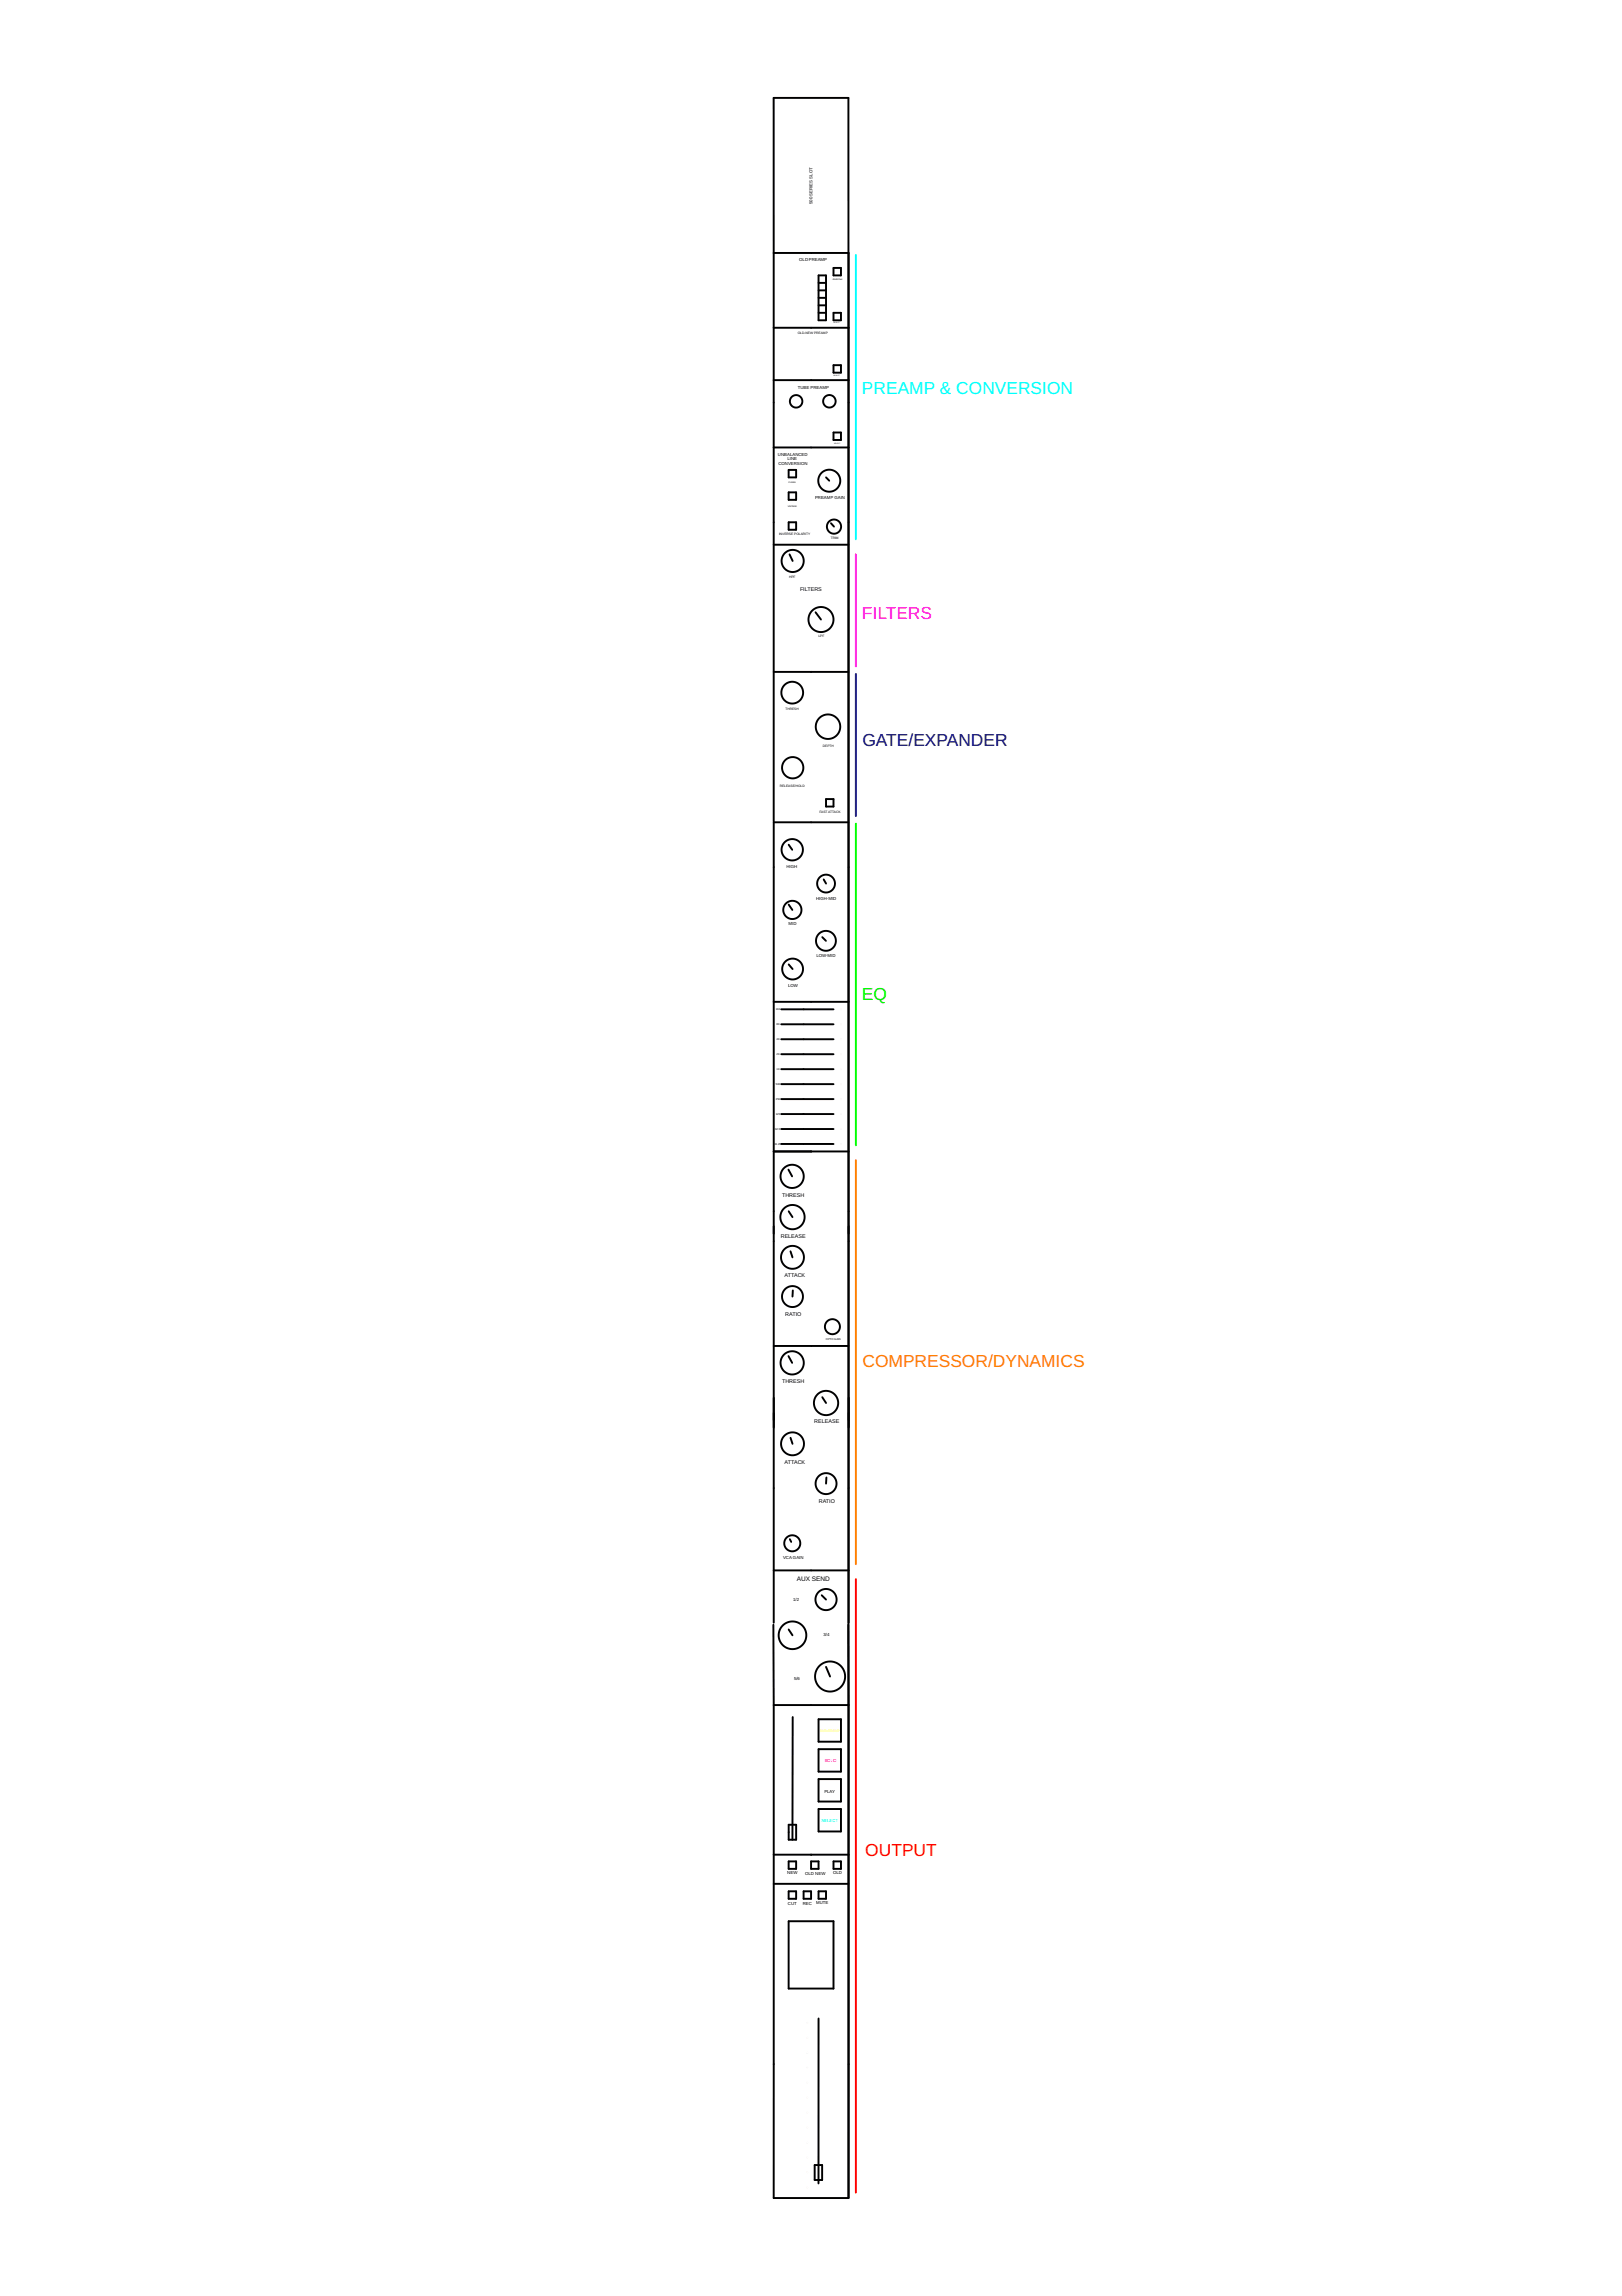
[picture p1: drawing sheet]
<svg xmlns="http://www.w3.org/2000/svg" width="210mm" height="297mm" viewBox="0 0 210 297" stroke-linecap="round" stroke-linejoin="round" font-family="sans-serif">
<defs><g id="words">
<text font-size="2.3" fill="#0ff" x="111.5" y="51">PREAMP &amp; CONVERSION</text>
<text font-size="2.3" fill="#f0f" x="111.5" y="80.1">FILTERS</text>
<text font-size="2.3" fill="#000080" x="111.6" y="96.6">GATE/EXPANDER</text>
<text font-size="2.3" fill="#0f0" x="111.5" y="129.4">EQ</text>
<text font-size="2.3" fill="#ff7f00" x="111.6" y="176.9">COMPRESSOR/DYNAMICS</text>
<text font-size="2.3" fill="#f00" x="112" y="240.1">OUTPUT</text>
<text font-size=".8" x="103.1" y="204.5">AUX SEND</text>
<g font-size=".7">
<text x="103.5" y="76.5">FILTERS</text>
<text x="101.2" y="154.8">THRESH</text>
<text x="101" y="160.1">RELEASE</text>
<text x="101.5" y="165.2">ATTACK</text>
<text x="101.6" y="170.3">RATIO</text>
<text x="101.2" y="178.9">THRESH</text>
<text x="105.4" y="184.2">RELEASE</text>
<text x="101.5" y="189.3">ATTACK</text>
<text x="106" y="194.5">RATIO</text>
</g>
<g font-size=".6">
<text x="105.2" y="26.4" transform="rotate(-90 105.2 26.4)">500 SERIES SLOT</text>
<text x="103.4" y="33.8">OLDPREAMP</text>
<text x="103.2" y="50.3">TUBE PREAMP</text>
<text x="100.7" y="58.9">UNBALANCED</text>
<text x="101.9" y="59.6">LINE</text>
<text x="100.7" y="60.2">CONVERSION</text>
<text x="105.5" y="64.5">PREAMP GAIN</text>
<text x="101.8" y="112.2">HIGH</text>
<text x="102.1" y="119.6">MID</text>
<text x="105.6" y="116.4">HIGH-MID</text>
<text x="105.6" y="123.7">LOW-MID</text>
<text x="102" y="127.7">LOW</text>
<text x="101.3" y="201.8">VCA GAIN</text>
<text x="102.6" y="207.1">1/2</text>
<text x="106.6" y="211.6">3/4</text>
<text x="102.8" y="217.3">5/6</text>
<text x="106.7" y="231.9">PLAY</text>
<text x="101.9" y="242.5">NEW</text>
<text x="104.2" y="242.5">OLD NEW</text>
<text x="107.8" y="242.5">OLD</text>
<text x="102" y="246.4">CUT</text>
<text x="103.9" y="246.4">REC</text>
<text x="105.6" y="246.4">MUTE</text>
</g>
<text font-size=".6" fill="#f0f" x="106.7" y="227.9">SOLO</text>
<text font-size=".6" fill="#0ff" x="106.3" y="235.7">SELECT</text>
<g font-size=".4">
<text x="103.2" y="43.3">OLD-NEW PREAMP</text>
<text x="100.8" y="69.2">INVERSE POLARITY</text>
<text x="107.5" y="69.7">TRIM</text>
<text x="102.1" y="74.8">HPF</text>
<text x="105.9" y="82.5">LPF</text>
<text x="101.6" y="91.9">THRESH</text>
<text x="100.9" y="101.8">RELEASE/HOLD</text>
<text x="106.5" y="96.6">DEPTH</text>
<text x="106" y="105.2">FAST ATTACK</text>
<text x="100.4" y="130.7">16K</text>
<text x="100.5" y="136.5">2K</text>
<text x="100.5" y="132.7">8K</text>
<text x="100.5" y="134.6">4K</text>
<text x="100.4" y="142.3">250</text>
<text x="100.4" y="140.4">500</text>
<text x="100.5" y="138.5">1K</text>
<text x="100.2" y="148.1">31.25</text>
<text x="100.3" y="146.2">62.5</text>
<text x="100.4" y="144.3">125</text>
<text x="106.9" y="173.3">OPTO GAIN</text>
</g>
<text font-size=".4" fill="#ff0" x="106.1" y="224.1">SUB-GROUP</text>
<g font-size=".3">
<text x="107.7" y="36.3">-20dB Pad</text>
<text x="101.9" y="65.5">VINTAGE</text>
<text x="102.1" y="62.5">CLEAN</text>
</g>
<g font-size=".2">
<text x="107.9" y="41.8">SELECT</text>
<text x="107.9" y="48.6">SELECT</text>
<text x="107.9" y="57.4">SELECT</text>
</g>
</g></defs>
<g fill="none" stroke="#000" stroke-width=".25">
<path d="M100.1 32.7h9.7M105.9 35.6h1v5.8h-1zM105.9 36.6h1M105.9 37.6h1M105.9 38.5h1M105.9 39.5h1M107.9 34.7h.9v.9h-.9zM100.1 57.9h9.7M100.1 49.2h9.7M100.1 42.4h9.7M105.9 40.5h1M107.9 40.5h.9v.9h-.9z"/>
<path d="M107.9 47.2h.9v1h-.9zM107.9 56h.9v.9h-.9zM100.1 70.5h9.7M102.1 60.8h.9v1h-.9zM102.1 63.7h.9v1h-.9zM102.1 67.6h.9v.9h-.9zM102.2 71.7l.4 .9M105.5 79.2l.7 1M106.9 61.8l.4 .4M107.5 67.7l.4 .4M100.1 86.9h9.7M100.1 106.3v-93.6h9.7v271.7"/>
<path d="M102.1 109.3l.4 .6M102.1 117l.4 .7M106.6 113.8l.3 .5M106.9 103.4h1v.9h-1zM109.8 106.4h-9.7v103.5M109.8 106.4v103.5M100.1 129.6h9.7M101.1 138.3h6.8M101.1 136.4h6.8M101.1 134.4h6.8M101.1 132.5h6.8M101.1 130.6h6.8"/>
<path d="M102.1 124.8l.5 .6M106.4 121.2l.5 .5M100.1 149h9.7M101.1 148h6.8M101.1 146.1h6.8M101.1 144.1h6.8M101.1 142.2h6.8M101.1 140.3h6.8M102 151.3l.5 .9M102.1 156.7l.5 .8M100.1 174.1h9.7M102 175.4l.5 .9"/>
<path d="M102.3 161.9l.3 .8M102.6 166.9v.8M102.2 199.1l.2 .4M102.3 186l.3 .8M106.4 180.8l.5 .7M106.9 191.1v.8M100.1 210.2v10.4M100.1 203.2h9.7M102.1 210.8l.5 .8M106.3 206.4l.6 .5M106.9 215.6l.5 1.3M109.8 210.2v74.2"/>
<path d="M100.1 220.6v63.8h9.7M100.1 239.9h9.7M100.1 220.6h9.7M102.1 236.1h.9v1.9h-.9zM102.6 222.1v15.9M105.9 222.4h2.9v2.9h-2.9zM105.9 226.3h2.9v2.9h-2.9zM105.9 230.2h2.9v2.9h-2.9zM105.9 234h2.9v2.9h-2.9zM100.1 243.7h9.7M102.1 240.8h.9v1h-.9zM102.1 244.7h.9v1h-.9z"/>
<path d="M102.1 248.6h5.8v8.7h-5.8zM104 244.7h1v1h-1zM105 240.8h.9v1h-.9zM105.9 244.7h1v1h-1zM107.9 240.8h.9v1h-.9zM105.9 261.1v21.4M105.4 280.1h1v1.9h-1z"/>
<circle cx="103" cy="51.9" r=".81"/>
<circle cx="107.3" cy="51.9" r=".81"/>
<circle cx="102.6" cy="72.6" r="1.43"/>
<circle cx="107.3" cy="62.2" r="1.42"/>
<circle cx="107.9" cy="68.1" r=".92"/>
<circle cx="102.5" cy="89.6" r="1.41"/>
<circle cx="102.6" cy="99.3" r="1.38"/>
<circle cx="106.2" cy="80.2" r="1.62"/>
<circle cx="107.2" cy="94" r="1.58"/>
<circle cx="102.5" cy="109.9" r="1.38"/>
<circle cx="102.5" cy="117.7" r="1.18"/>
<circle cx="106.9" cy="114.3" r="1.15"/>
<circle cx="102.6" cy="125.4" r="1.35"/>
<circle cx="106.9" cy="121.7" r="1.29"/>
<circle cx="102.5" cy="152.2" r="1.5"/>
<circle cx="102.6" cy="157.5" r="1.57"/>
<circle cx="102.5" cy="176.3" r="1.5"/>
<circle cx="102.6" cy="162.7" r="1.48"/>
<circle cx="102.6" cy="167.7" r="1.36"/>
<circle cx="107.7" cy="171.6" r=".97"/>
<circle cx="102.5" cy="199.7" r="1.04"/>
<circle cx="102.6" cy="186.8" r="1.48"/>
<circle cx="106.9" cy="181.5" r="1.57"/>
<circle cx="106.9" cy="191.9" r="1.36"/>
<circle cx="102.6" cy="211.6" r="1.79"/>
<circle cx="106.9" cy="206.9" r="1.37"/>
<circle cx="107.4" cy="216.9" r="1.94"/>
</g>
<g fill="#000" stroke="#000" stroke-width=".25">
<circle cx="108.8" cy="134.4" r="0"/>
<circle cx="108.8" cy="130.6" r="0"/>
<circle cx="108.8" cy="138.3" r="0"/>
<circle cx="108.8" cy="132.5" r="0"/>
<circle cx="108.8" cy="136.4" r="0"/>
<circle cx="108.8" cy="144.1" r="0"/>
<circle cx="108.8" cy="148" r="0"/>
<circle cx="108.8" cy="140.3" r="0"/>
<circle cx="108.8" cy="142.2" r="0"/>
<circle cx="108.8" cy="146.1" r="0"/>
<circle cx="104.5" cy="277.2" r="0"/>
<circle cx="104.5" cy="273.3" r="0"/>
<circle cx="104.5" cy="279.1" r="0"/>
<circle cx="104.5" cy="275.3" r="0"/>
<circle cx="104.5" cy="271.4" r="0"/>
<circle cx="104.5" cy="267.5" r="0"/>
<circle cx="104.5" cy="269.5" r="0"/>
<circle cx="104.5" cy="263.6" r="0"/>
<circle cx="104.5" cy="265.6" r="0"/>
<circle cx="104.5" cy="261.7" r="0"/>
<circle cx="104.5" cy="283" r="0"/>
<circle cx="104.5" cy="281.1" r="0"/>
</g>
<path d="M110.8 33v36.8" fill="none" stroke="#0ff" stroke-width=".25"/>
<path d="M110.8 71.7v14.5" fill="none" stroke="#f0f" stroke-width=".25"/>
<path d="M110.8 87.2v18.4" fill="none" stroke="#000080" stroke-width=".25"/>
<path d="M110.8 106.5v41.7" fill="none" stroke="#0f0" stroke-width=".25"/>
<path d="M110.8 150.1v52.3" fill="none" stroke="#ff7f00" stroke-width=".25"/>
<path d="M110.8 204.3v79.4" fill="none" stroke="#f00" stroke-width=".25"/>
<use href="#words"/>
</svg>
